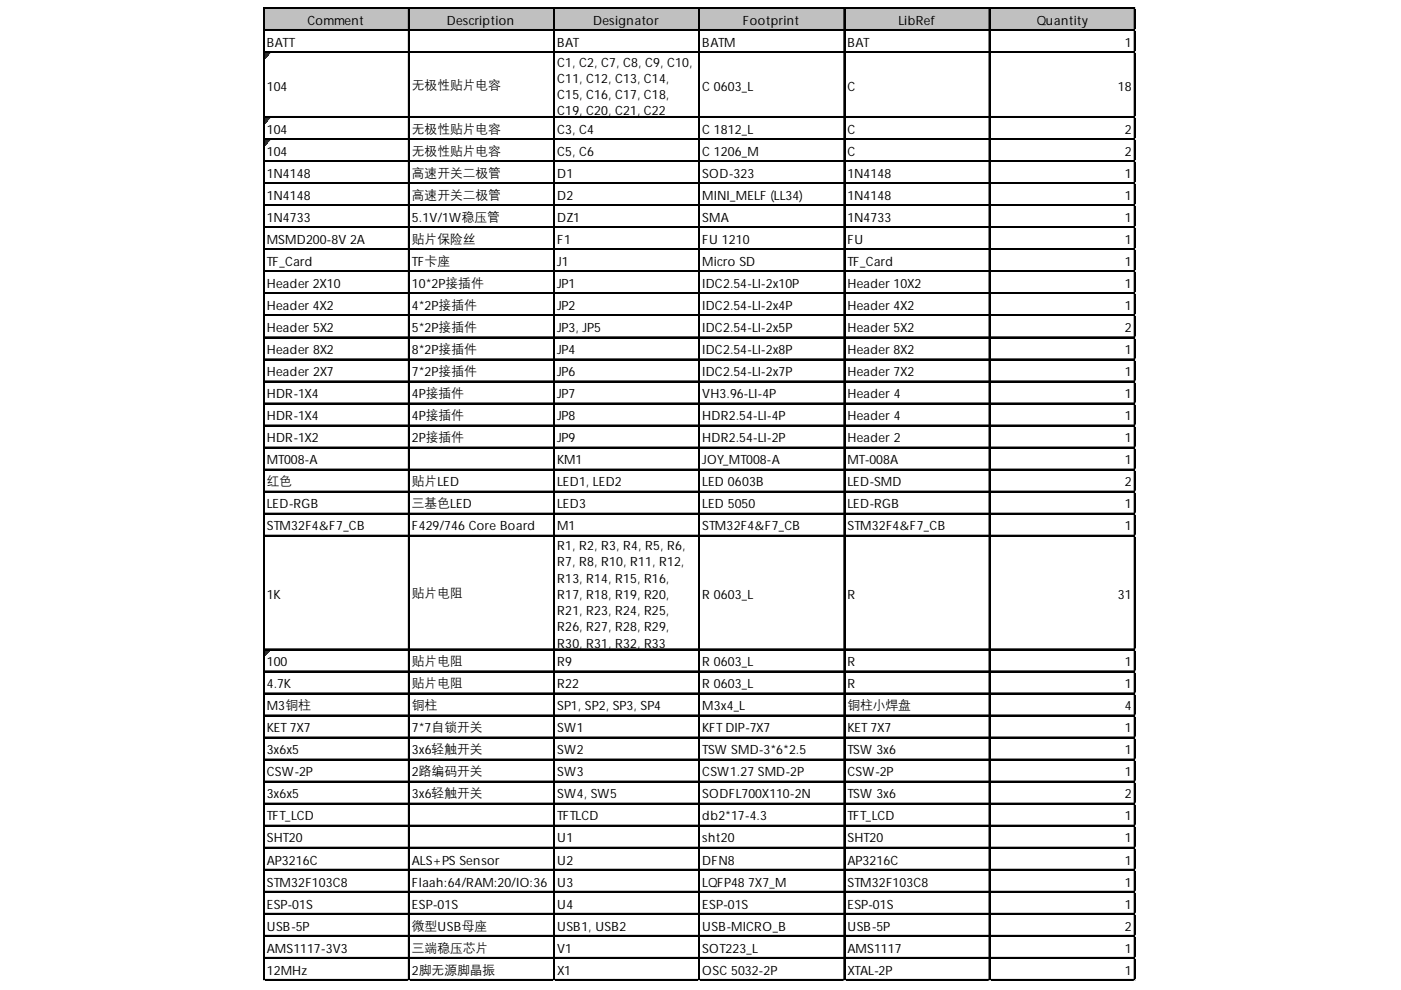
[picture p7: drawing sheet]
<svg xmlns="http://www.w3.org/2000/svg" width="297mm" height="210mm" viewBox="0 0 297 210" stroke-linecap="round" stroke-linejoin="round" font-family="sans-serif">
<defs><g id="words">
<g font-size="2.7">
<text x="65.2" y="5.3">Comment</text>
<text x="94.7" y="5.3">Description</text>
<text x="125.7" y="5.3">Designator</text>
<text x="157.5" y="5.3">Footprint</text>
<text x="190.5" y="5.3">LibRef</text>
<text x="219.8" y="5.3">Quantity</text>
<text x="56.6" y="9.9">BATT</text>
<text x="118.1" y="9.9">BAT</text>
<text x="148.9" y="9.9">BATM</text>
<text x="179.7" y="9.9">BAT</text>
<text x="238.5" y="9.9">1</text>
<text x="118.1" y="14.1">C1, C2, C7, C8, C9, C10,</text>
<text x="118.1" y="17.5">C11, C12, C13, C14,</text>
<text x="56.6" y="19.3">104</text>
<text x="87.3" y="18.8">无极性贴片电容</text>
<text x="118.1" y="21">C15, C16, C17, C18,</text>
<text x="148.9" y="19.3">C 0603_L</text>
<text x="179.7" y="19.3">C</text>
<text x="237" y="19.3">18</text>
<text x="56.6" y="28.4">104</text>
<text x="87.3" y="28.1">无极性贴片电容</text>
<text x="118.1" y="24.4">C19, C20, C21, C22</text>
<text x="118.1" y="28.4">C3, C4</text>
<text x="148.9" y="28.4">C 1812_L</text>
<text x="179.7" y="28.4">C</text>
<text x="238.5" y="28.4">2</text>
<text x="56.6" y="33">104</text>
<text x="87.3" y="32.8">无极性贴片电容</text>
<text x="118.1" y="33">C5, C6</text>
<text x="148.9" y="33">C 1206_M</text>
<text x="179.7" y="33">C</text>
<text x="238.5" y="33">2</text>
<text x="56.6" y="37.7">1N4148</text>
<text x="87.3" y="37.5">高速开关二极管</text>
<text x="118.1" y="37.7">D1</text>
<text x="148.9" y="37.7">SOD-323</text>
<text x="179.7" y="37.7">1N4148</text>
<text x="238.5" y="37.7">1</text>
<text x="56.6" y="42.4">1N4148</text>
<text x="56.6" y="47.1">1N4733</text>
<text x="87.3" y="42.2">高速开关二极管</text>
<text x="87.3" y="47.1">5.1V/1W稳压管</text>
<text x="118.1" y="42.4">D2</text>
<text x="118.1" y="47.1">DZ1</text>
<text x="148.9" y="42.4">MINI_MELF (LL34)</text>
<text x="148.9" y="47.1">SMA</text>
<text x="179.7" y="42.4">1N4148</text>
<text x="179.7" y="47.1">1N4733</text>
<text x="238.5" y="42.4">1</text>
<text x="238.5" y="47.1">1</text>
<text x="56.6" y="51.7">MSMD200-8V 2A</text>
<text x="87.3" y="51.5">贴片保险丝</text>
<text x="118.1" y="51.7">F1</text>
<text x="148.9" y="51.7">FU 1210</text>
<text x="179.7" y="51.7">FU</text>
<text x="238.5" y="51.7">1</text>
<text x="56.6" y="56.4">TF_Card</text>
<text x="87.3" y="56.4">TF卡座</text>
<text x="118.1" y="56.4">J1</text>
<text x="148.9" y="56.4">Micro SD</text>
<text x="179.7" y="56.4">TF_Card</text>
<text x="238.5" y="56.4">1</text>
<text x="56.6" y="61.1">Header2X10</text>
<text x="56.6" y="65.7">Header4X2</text>
<text x="87.3" y="61.1">10*2P接插件</text>
<text x="87.3" y="65.7">4*2P接插件</text>
<text x="118.1" y="61.1">JP1</text>
<text x="118.1" y="65.7">JP2</text>
<text x="148.9" y="61.1">IDC2.54-LI-2x10P</text>
<text x="148.9" y="65.7">IDC2.54-LI-2x4P</text>
<text x="179.7" y="61.1">Header10X2</text>
<text x="179.7" y="65.7">Header4X2</text>
<text x="238.5" y="61.1">1</text>
<text x="238.5" y="65.7">1</text>
<text x="56.6" y="70.4">Header5X2</text>
<text x="87.3" y="70.4">5*2P接插件</text>
<text x="118.1" y="70.4">JP3, JP5</text>
<text x="148.9" y="70.4">IDC2.54-LI-2x5P</text>
<text x="179.7" y="70.4">Header5X2</text>
<text x="238.5" y="70.4">2</text>
<text x="56.6" y="75.1">Header8X2</text>
<text x="87.3" y="75.1">8*2P接插件</text>
<text x="118.1" y="75.1">JP4</text>
<text x="148.9" y="75.1">IDC2.54-LI-2x8P</text>
<text x="179.7" y="75.1">Header8X2</text>
<text x="238.5" y="75.1">1</text>
<text x="56.6" y="79.8">Header2X7</text>
<text x="87.3" y="79.8">7*2P接插件</text>
<text x="118.1" y="79.8">JP6</text>
<text x="148.9" y="79.8">IDC2.54-LI-2x7P</text>
<text x="179.7" y="79.8">Header7X2</text>
<text x="238.5" y="79.8">1</text>
<text x="56.6" y="84.4">HDR-1X4</text>
<text x="56.6" y="89.1">HDR-1X4</text>
<text x="87.3" y="84.4">4P接插件</text>
<text x="87.3" y="89.1">4P接插件</text>
<text x="118.1" y="84.4">JP7</text>
<text x="118.1" y="89.1">JP8</text>
<text x="148.9" y="84.4">VH3.96-LI-4P</text>
<text x="148.9" y="89.1">HDR2.54-LI-4P</text>
<text x="179.7" y="84.4">Header4</text>
<text x="179.7" y="89.1">Header4</text>
<text x="238.5" y="84.4">1</text>
<text x="238.5" y="89.1">1</text>
<text x="56.6" y="93.8">HDR-1X2</text>
<text x="87.3" y="93.8">2P接插件</text>
<text x="118.1" y="93.8">JP9</text>
<text x="148.9" y="93.8">HDR2.54-LI-2P</text>
<text x="179.7" y="93.8">Header2</text>
<text x="238.5" y="93.8">1</text>
<text x="56.6" y="98.5">MT008-A</text>
<text x="118.1" y="98.5">KM1</text>
<text x="148.9" y="98.5">JOY_MT008-A</text>
<text x="179.7" y="98.5">MT-008A</text>
<text x="238.5" y="98.5">1</text>
<text x="56.6" y="102.9">红色</text>
<text x="56.6" y="107.8">LED-RGB</text>
<text x="87.3" y="102.9">贴片LED</text>
<text x="87.3" y="107.6">三基色LED</text>
<text x="118.1" y="103.1">LED1, LED2</text>
<text x="118.1" y="107.8">LED3</text>
<text x="148.9" y="103.1">LED 0603B</text>
<text x="148.9" y="107.8">LED 5050</text>
<text x="179.7" y="103.1">LED-SMD</text>
<text x="179.7" y="107.8">LED-RGB</text>
<text x="238.5" y="103.1">2</text>
<text x="238.5" y="107.8">1</text>
<text x="56.6" y="112.5">STM32F4&amp;F7_CB</text>
<text x="87.3" y="112.5">F429/746 Core Board</text>
<text x="118.1" y="112.5">M1</text>
<text x="148.9" y="112.5">STM32F4&amp;F7_CB</text>
<text x="179.7" y="112.5">STM32F4&amp;F7_CB</text>
<text x="238.5" y="112.5">1</text>
<text x="118.1" y="116.7">R1, R2, R3, R4, R5, R6,</text>
<text x="118.1" y="120.1">R7, R8, R10, R11, R12,</text>
<text x="118.1" y="123.5">R13, R14, R15, R16,</text>
<text x="56.6" y="127">1K</text>
<text x="87.3" y="126.5">贴片电阻</text>
<text x="118.1" y="127">R17, R18, R19, R20,</text>
<text x="118.1" y="130.4">R21, R23, R24, R25,</text>
<text x="148.9" y="127">R 0603_L</text>
<text x="179.7" y="127">R</text>
<text x="237" y="127">31</text>
<text x="118.1" y="133.9">R26, R27, R28, R29,</text>
<text x="118.1" y="137.3">R30, R31, R32, R33</text>
<text x="56.6" y="141.2">100</text>
<text x="87.3" y="141">贴片电阻</text>
<text x="118.1" y="141.2">R9</text>
<text x="148.9" y="141.2">R 0603_L</text>
<text x="179.7" y="141.2">R</text>
<text x="238.5" y="141.2">1</text>
<text x="56.6" y="145.9">4.7K</text>
<text x="87.3" y="145.7">贴片电阻</text>
<text x="118.1" y="145.9">R22</text>
<text x="148.9" y="145.9">R 0603_L</text>
<text x="179.7" y="145.9">R</text>
<text x="238.5" y="145.9">1</text>
<text x="56.6" y="150.6">M3铜柱</text>
<text x="56.6" y="155.3">KET7X7</text>
<text x="87.3" y="150.4">铜柱</text>
<text x="87.3" y="155.3">7*7自锁开关</text>
<text x="118.1" y="150.6">SP1, SP2, SP3, SP4</text>
<text x="118.1" y="155.3">SW1</text>
<text x="148.9" y="150.6">M3x4_L</text>
<text x="148.9" y="155.3">KFTDIP-7X7</text>
<text x="179.7" y="150.4">铜柱小焊盘</text>
<text x="179.7" y="155.3">KET7X7</text>
<text x="238.5" y="150.6">4</text>
<text x="238.5" y="155.3">1</text>
<text x="56.6" y="159.9">3x6x5</text>
<text x="87.3" y="159.9">3x6轻触开关</text>
<text x="118.1" y="159.9">SW2</text>
<text x="148.9" y="159.9">TSWSMD-3*6*2.5</text>
<text x="179.7" y="159.9">TSW3x6</text>
<text x="238.5" y="159.9">1</text>
<text x="56.6" y="164.6">CSW-2P</text>
<text x="87.3" y="164.6">2路编码开关</text>
<text x="118.1" y="164.6">SW3</text>
<text x="148.9" y="164.6">CSW1.27 SMD-2P</text>
<text x="179.7" y="164.6">CSW-2P</text>
<text x="238.5" y="164.6">1</text>
<text x="56.6" y="169.3">3x6x5</text>
<text x="56.6" y="174">TFT_LCD</text>
<text x="87.3" y="169.3">3x6轻触开关</text>
<text x="118.1" y="169.3">SW4, SW5</text>
<text x="118.1" y="174">TFTLCD</text>
<text x="148.9" y="169.3">SODFL700X110-2N</text>
<text x="148.9" y="174">db2*17-4.3</text>
<text x="179.7" y="169.3">TSW3x6</text>
<text x="179.7" y="174">TFT_LCD</text>
<text x="238.5" y="169.3">2</text>
<text x="238.5" y="174">1</text>
<text x="56.6" y="178.6">SHT20</text>
<text x="118.1" y="178.6">U1</text>
<text x="148.9" y="178.6">sht20</text>
<text x="179.7" y="178.6">SHT20</text>
<text x="238.5" y="178.6">1</text>
<text x="56.6" y="183.3">AP3216C</text>
<text x="87.3" y="183.3">ALS+PS Sensor</text>
<text x="118.1" y="183.3">U2</text>
<text x="148.9" y="183.3">DFN8</text>
<text x="179.7" y="183.3">AP3216C</text>
<text x="238.5" y="183.3">1</text>
<text x="56.6" y="188">STM32F103C8</text>
<text x="87.3" y="188">Flaah:64/RAM:20/IO:36</text>
<text x="118.1" y="188">U3</text>
<text x="148.9" y="188">LQFP48 7X7_M</text>
<text x="179.7" y="188">STM32F103C8</text>
<text x="238.5" y="188">1</text>
<text x="56.6" y="192.6">ESP-01S</text>
<text x="56.6" y="197.3">USB-5P</text>
<text x="87.3" y="192.6">ESP-01S</text>
<text x="87.3" y="197.1">微型USB母座</text>
<text x="118.1" y="192.6">U4</text>
<text x="118.1" y="197.3">USB1, USB2</text>
<text x="148.9" y="192.6">ESP-01S</text>
<text x="148.9" y="197.3">USB-MICRO_B</text>
<text x="179.7" y="192.6">ESP-01S</text>
<text x="179.7" y="197.3">USB-5P</text>
<text x="238.5" y="192.6">1</text>
<text x="238.5" y="197.3">2</text>
<text x="56.6" y="202">AMS1117-3V3</text>
<text x="87.3" y="201.8">三端稳压芯片</text>
<text x="118.1" y="202">V1</text>
<text x="148.9" y="202">SOT223_L</text>
<text x="179.7" y="202">AMS1117</text>
<text x="238.5" y="202">1</text>
<text x="56.6" y="206.7">12MHz</text>
<text x="87.3" y="206.7">2脚无源脚晶振</text>
<text x="118.1" y="206.7">X1</text>
<text x="148.9" y="206.7">OSC 5032-2P</text>
<text x="179.7" y="206.7">XTAL-2P</text>
<text x="238.5" y="206.7">1</text>
</g>
</g></defs>
<path d="M56 1.8h184.7v4.7h-184.7z" fill="#c0c0c0"/>
<path d="M56.1 11.2h1.2" fill="none" stroke="#008000" stroke-width=".25"/>
<path d="M56.1 11.2h1.2v.2h-1.2z" fill="#008000"/>
<path d="M56.1 11.4h.9" fill="none" stroke="#008000" stroke-width=".25"/>
<path d="M56.1 11.4h.9v.3h-.9z" fill="#008000"/>
<path d="M56.1 11.7h.7" fill="none" stroke="#008000" stroke-width=".25"/>
<path d="M56.1 11.7h.7v.2h-.7z" fill="#008000"/>
<path d="M56.1 11.9h.5" fill="none" stroke="#008000" stroke-width=".25"/>
<path d="M56.1 11.9h.5v.3h-.5z" fill="#008000"/>
<path d="M56.1 12.2h.2" fill="none" stroke="#008000" stroke-width=".25"/>
<path d="M56.1 12.2h.2v.2h-.2z" fill="#008000"/>
<path d="M56.1 25h1.2" fill="none" stroke="#008000" stroke-width=".25"/>
<path d="M56.1 25h1.2v.2h-1.2z" fill="#008000"/>
<path d="M56.1 25.2h.9" fill="none" stroke="#008000" stroke-width=".25"/>
<path d="M56.1 25.2h.9v.3h-.9z" fill="#008000"/>
<path d="M56.1 25.5h.7" fill="none" stroke="#008000" stroke-width=".25"/>
<path d="M56.1 25.5h.7v.2h-.7z" fill="#008000"/>
<path d="M56.1 25.7h.5" fill="none" stroke="#008000" stroke-width=".25"/>
<path d="M56.1 25.7h.5v.2h-.5z" fill="#008000"/>
<path d="M56.1 25.9h.2" fill="none" stroke="#008000" stroke-width=".25"/>
<path d="M56.1 25.9h.2v.3h-.2z" fill="#008000"/>
<path d="M56.1 29.6h1.2" fill="none" stroke="#008000" stroke-width=".25"/>
<path d="M56.1 29.6h1.2v.3h-1.2z" fill="#008000"/>
<path d="M56.1 29.9h.9" fill="none" stroke="#008000" stroke-width=".25"/>
<path d="M56.1 29.9h.9v.2h-.9z" fill="#008000"/>
<path d="M56.1 30.1h.7" fill="none" stroke="#008000" stroke-width=".25"/>
<path d="M56.1 30.1h.7v.3h-.7z" fill="#008000"/>
<path d="M56.1 30.4h.5" fill="none" stroke="#008000" stroke-width=".25"/>
<path d="M56.1 30.4h.5v.2h-.5z" fill="#008000"/>
<path d="M56.1 30.6h.2" fill="none" stroke="#008000" stroke-width=".25"/>
<path d="M56.1 30.6h.2v.3h-.2z" fill="#008000"/>
<path d="M56.1 137.8h1.2" fill="none" stroke="#008000" stroke-width=".25"/>
<path d="M56.1 137.8h1.2v.3h-1.2z" fill="#008000"/>
<path d="M56.1 138.1h.9" fill="none" stroke="#008000" stroke-width=".25"/>
<path d="M56.1 138.1h.9v.2h-.9z" fill="#008000"/>
<path d="M56.1 138.3h.7" fill="none" stroke="#008000" stroke-width=".25"/>
<path d="M56.1 138.3h.7v.3h-.7z" fill="#008000"/>
<path d="M56.1 138.6h.5" fill="none" stroke="#008000" stroke-width=".25"/>
<path d="M56.1 138.6h.5v.2h-.5z" fill="#008000"/>
<path d="M56.1 138.8h.2" fill="none" stroke="#008000" stroke-width=".25"/>
<path d="M56.1 138.8h.2v.3h-.2z" fill="#008000"/>
<g fill="none" stroke="#000" stroke-width=".25">
<path d="M55.8 1.6v206.3M55.9 1.6v206.3M56.1 1.6h184.6M56.1 1.7h184.6M56.1 6.3h184.6M56.1 6.4h184.6M56.1 10.9h184.6M56.1 11.1h184.6M86.6 1.8v206.1M86.7 1.8v206.1M117.4 1.8v206.1M117.5 1.8v206.1"/>
<path d="M148.2 1.8v206.1M148.3 1.8v206.1M178.9 1.8v206.1M179.1 1.8v206.1M209.7 1.8v206.1M209.8 1.8v206.1M240.5 1.8v206.1M240.6 1.8v206.1M56.1 24.7h184.6M56.1 24.8h184.6M56.1 29.4h184.6M56.1 29.5h184.6"/>
<path d="M56.1 34.1h184.6M56.1 34.2h184.6M56.1 38.7h184.6M56.1 38.9h184.6M56.1 43.4h184.6M56.1 43.5h184.6M56.1 48.1h184.6M56.1 48.2h184.6M56.1 52.7h184.6M56.1 52.9h184.6M56.1 57.4h184.6M56.1 57.5h184.6"/>
<path d="M56.1 62.1h184.6M56.1 62.2h184.6M56.1 66.8h184.6M56.1 66.9h184.6M56.1 71.4h184.6M56.1 71.6h184.6M56.1 76.1h184.6M56.1 76.2h184.6M56.1 80.8h184.6M56.1 80.9h184.6M56.1 85.5h184.6M56.1 85.6h184.6"/>
<path d="M56.1 90.1h184.6M56.1 90.2h184.6M56.1 94.8h184.6M56.1 94.9h184.6M56.1 99.5h184.6M56.1 99.6h184.6M56.1 104.1h184.6M56.1 104.3h184.6M56.1 108.8h184.6M56.1 108.9h184.6M56.1 113.5h184.6M56.1 113.6h184.6"/>
<path d="M56.1 137.6h184.6M56.1 137.7h184.6M56.1 142.3h184.6M56.1 142.4h184.6M56.1 146.9h184.6M56.1 147.1h184.6M56.1 151.6h184.6M56.1 151.7h184.6M56.1 156.3h184.6M56.1 156.4h184.6M56.1 161h184.6M56.1 161.1h184.6"/>
<path d="M56.1 165.6h184.6M56.1 165.7h184.6M56.1 170.3h184.6M56.1 170.4h184.6M56.1 175h184.6M56.1 175.1h184.6M56.1 179.6h184.6M56.1 179.8h184.6M56.1 184.3h184.6M56.1 184.4h184.6M56.1 189h184.6M56.1 189.1h184.6"/>
<path d="M56.1 193.7h184.6M56.1 193.8h184.6M56.1 198.3h184.6M56.1 198.5h184.6M56.1 203h184.6M56.1 203.1h184.6M56.1 207.7h184.6M56.1 207.8h184.6"/>
</g>
<path d="M55.8 207.9v.1" fill="none" stroke="#d4d4d4" stroke-width=".25"/>
<path d="M55.8 207.9l.3 .1z" fill="#d4d4d4"/>
<path d="M86.6 207.9v.1" fill="none" stroke="#d4d4d4" stroke-width=".25"/>
<path d="M86.6 207.9l.2 .1z" fill="#d4d4d4"/>
<path d="M117.4 207.9v.1" fill="none" stroke="#d4d4d4" stroke-width=".25"/>
<path d="M117.4 207.9l.2 .1z" fill="#d4d4d4"/>
<path d="M148.2 207.9v.1" fill="none" stroke="#d4d4d4" stroke-width=".25"/>
<path d="M148.2 207.9l.2 .1z" fill="#d4d4d4"/>
<path d="M178.9 207.9v.1" fill="none" stroke="#d4d4d4" stroke-width=".25"/>
<path d="M178.9 207.9l.3 .1z" fill="#d4d4d4"/>
<path d="M209.7 207.9v.1" fill="none" stroke="#d4d4d4" stroke-width=".25"/>
<path d="M209.7 207.9l.3 .1z" fill="#d4d4d4"/>
<path d="M240.5 207.9v.1" fill="none" stroke="#d4d4d4" stroke-width=".25"/>
<path d="M240.5 207.9l.2 .1z" fill="#d4d4d4"/>
<path d="M240.7 1.6h.1" fill="none" stroke="#d4d4d4" stroke-width=".25"/>
<path d="M240.7 1.6l.1 .2z" fill="#d4d4d4"/>
<path d="M240.7 6.3h.1" fill="none" stroke="#d4d4d4" stroke-width=".25"/>
<path d="M240.7 6.3l.1 .2z" fill="#d4d4d4"/>
<path d="M240.7 10.9h.1" fill="none" stroke="#d4d4d4" stroke-width=".25"/>
<path d="M240.7 10.9l.1 .3z" fill="#d4d4d4"/>
<path d="M240.7 24.7h.1" fill="none" stroke="#d4d4d4" stroke-width=".25"/>
<path d="M240.7 24.7l.1 .3z" fill="#d4d4d4"/>
<path d="M240.7 29.4h.1" fill="none" stroke="#d4d4d4" stroke-width=".25"/>
<path d="M240.7 29.4l.1 .2z" fill="#d4d4d4"/>
<path d="M240.7 34.1h.1" fill="none" stroke="#d4d4d4" stroke-width=".25"/>
<path d="M240.7 34.1l.1 .2z" fill="#d4d4d4"/>
<path d="M240.7 38.7h.1" fill="none" stroke="#d4d4d4" stroke-width=".25"/>
<path d="M240.7 38.7l.1 .3z" fill="#d4d4d4"/>
<path d="M240.7 43.4h.1" fill="none" stroke="#d4d4d4" stroke-width=".25"/>
<path d="M240.7 43.4l.1 .2z" fill="#d4d4d4"/>
<path d="M240.7 48.1h.1" fill="none" stroke="#d4d4d4" stroke-width=".25"/>
<path d="M240.7 48.1l.1 .2z" fill="#d4d4d4"/>
<path d="M240.7 52.7h.1" fill="none" stroke="#d4d4d4" stroke-width=".25"/>
<path d="M240.7 52.7l.1 .3z" fill="#d4d4d4"/>
<path d="M240.7 57.4h.1" fill="none" stroke="#d4d4d4" stroke-width=".25"/>
<path d="M240.7 57.4l.1 .3z" fill="#d4d4d4"/>
<path d="M240.7 62.1h.1" fill="none" stroke="#d4d4d4" stroke-width=".25"/>
<path d="M240.7 62.1l.1 .2z" fill="#d4d4d4"/>
<path d="M240.7 66.8h.1" fill="none" stroke="#d4d4d4" stroke-width=".25"/>
<path d="M240.7 66.8l.1 .2z" fill="#d4d4d4"/>
<path d="M240.7 71.4h.1" fill="none" stroke="#d4d4d4" stroke-width=".25"/>
<path d="M240.7 71.4l.1 .3z" fill="#d4d4d4"/>
<path d="M240.7 76.1h.1" fill="none" stroke="#d4d4d4" stroke-width=".25"/>
<path d="M240.7 76.1l.1 .3z" fill="#d4d4d4"/>
<path d="M240.7 80.8h.1" fill="none" stroke="#d4d4d4" stroke-width=".25"/>
<path d="M240.7 80.8l.1 .2z" fill="#d4d4d4"/>
<path d="M240.7 85.5h.1" fill="none" stroke="#d4d4d4" stroke-width=".25"/>
<path d="M240.7 85.5l.1 .2z" fill="#d4d4d4"/>
<path d="M240.7 90.1h.1" fill="none" stroke="#d4d4d4" stroke-width=".25"/>
<path d="M240.7 90.1l.1 .3z" fill="#d4d4d4"/>
<path d="M240.7 94.8h.1" fill="none" stroke="#d4d4d4" stroke-width=".25"/>
<path d="M240.7 94.8l.1 .2z" fill="#d4d4d4"/>
<path d="M240.7 99.5h.1" fill="none" stroke="#d4d4d4" stroke-width=".25"/>
<path d="M240.7 99.5l.1 .2z" fill="#d4d4d4"/>
<path d="M240.7 104.1h.1" fill="none" stroke="#d4d4d4" stroke-width=".25"/>
<path d="M240.7 104.1l.1 .3z" fill="#d4d4d4"/>
<path d="M240.7 108.8h.1" fill="none" stroke="#d4d4d4" stroke-width=".25"/>
<path d="M240.7 108.8l.1 .3z" fill="#d4d4d4"/>
<path d="M240.7 113.5h.1" fill="none" stroke="#d4d4d4" stroke-width=".25"/>
<path d="M240.7 113.5l.1 .2z" fill="#d4d4d4"/>
<path d="M240.7 137.6h.1" fill="none" stroke="#d4d4d4" stroke-width=".25"/>
<path d="M240.7 137.6l.1 .2z" fill="#d4d4d4"/>
<path d="M240.7 142.3h.1" fill="none" stroke="#d4d4d4" stroke-width=".25"/>
<path d="M240.7 142.3l.1 .2z" fill="#d4d4d4"/>
<path d="M240.7 146.9h.1" fill="none" stroke="#d4d4d4" stroke-width=".25"/>
<path d="M240.7 146.9l.1 .3z" fill="#d4d4d4"/>
<path d="M240.7 151.6h.1" fill="none" stroke="#d4d4d4" stroke-width=".25"/>
<path d="M240.7 151.6l.1 .3z" fill="#d4d4d4"/>
<path d="M240.7 156.3h.1" fill="none" stroke="#d4d4d4" stroke-width=".25"/>
<path d="M240.7 156.3l.1 .2z" fill="#d4d4d4"/>
<path d="M240.7 161h.1" fill="none" stroke="#d4d4d4" stroke-width=".25"/>
<path d="M240.7 161l.1 .2z" fill="#d4d4d4"/>
<path d="M240.7 165.6h.1" fill="none" stroke="#d4d4d4" stroke-width=".25"/>
<path d="M240.7 165.6l.1 .3z" fill="#d4d4d4"/>
<path d="M240.7 170.3h.1" fill="none" stroke="#d4d4d4" stroke-width=".25"/>
<path d="M240.7 170.3l.1 .2z" fill="#d4d4d4"/>
<path d="M240.7 175h.1" fill="none" stroke="#d4d4d4" stroke-width=".25"/>
<path d="M240.7 175l.1 .2z" fill="#d4d4d4"/>
<path d="M240.7 179.6h.1" fill="none" stroke="#d4d4d4" stroke-width=".25"/>
<path d="M240.7 179.6l.1 .3z" fill="#d4d4d4"/>
<path d="M240.7 184.3h.1" fill="none" stroke="#d4d4d4" stroke-width=".25"/>
<path d="M240.7 184.3l.1 .3z" fill="#d4d4d4"/>
<path d="M240.7 189h.1" fill="none" stroke="#d4d4d4" stroke-width=".25"/>
<path d="M240.7 189l.1 .2z" fill="#d4d4d4"/>
<path d="M240.7 193.7h.1" fill="none" stroke="#d4d4d4" stroke-width=".25"/>
<path d="M240.7 193.7l.1 .2z" fill="#d4d4d4"/>
<path d="M240.7 198.3h.1" fill="none" stroke="#d4d4d4" stroke-width=".25"/>
<path d="M240.7 198.3l.1 .3z" fill="#d4d4d4"/>
<path d="M240.7 203h.1" fill="none" stroke="#d4d4d4" stroke-width=".25"/>
<path d="M240.7 203l.1 .2z" fill="#d4d4d4"/>
<path d="M240.7 207.7h.1" fill="none" stroke="#d4d4d4" stroke-width=".25"/>
<path d="M240.7 207.7l.1 .2z" fill="#d4d4d4"/>
<use href="#words"/>
</svg>
